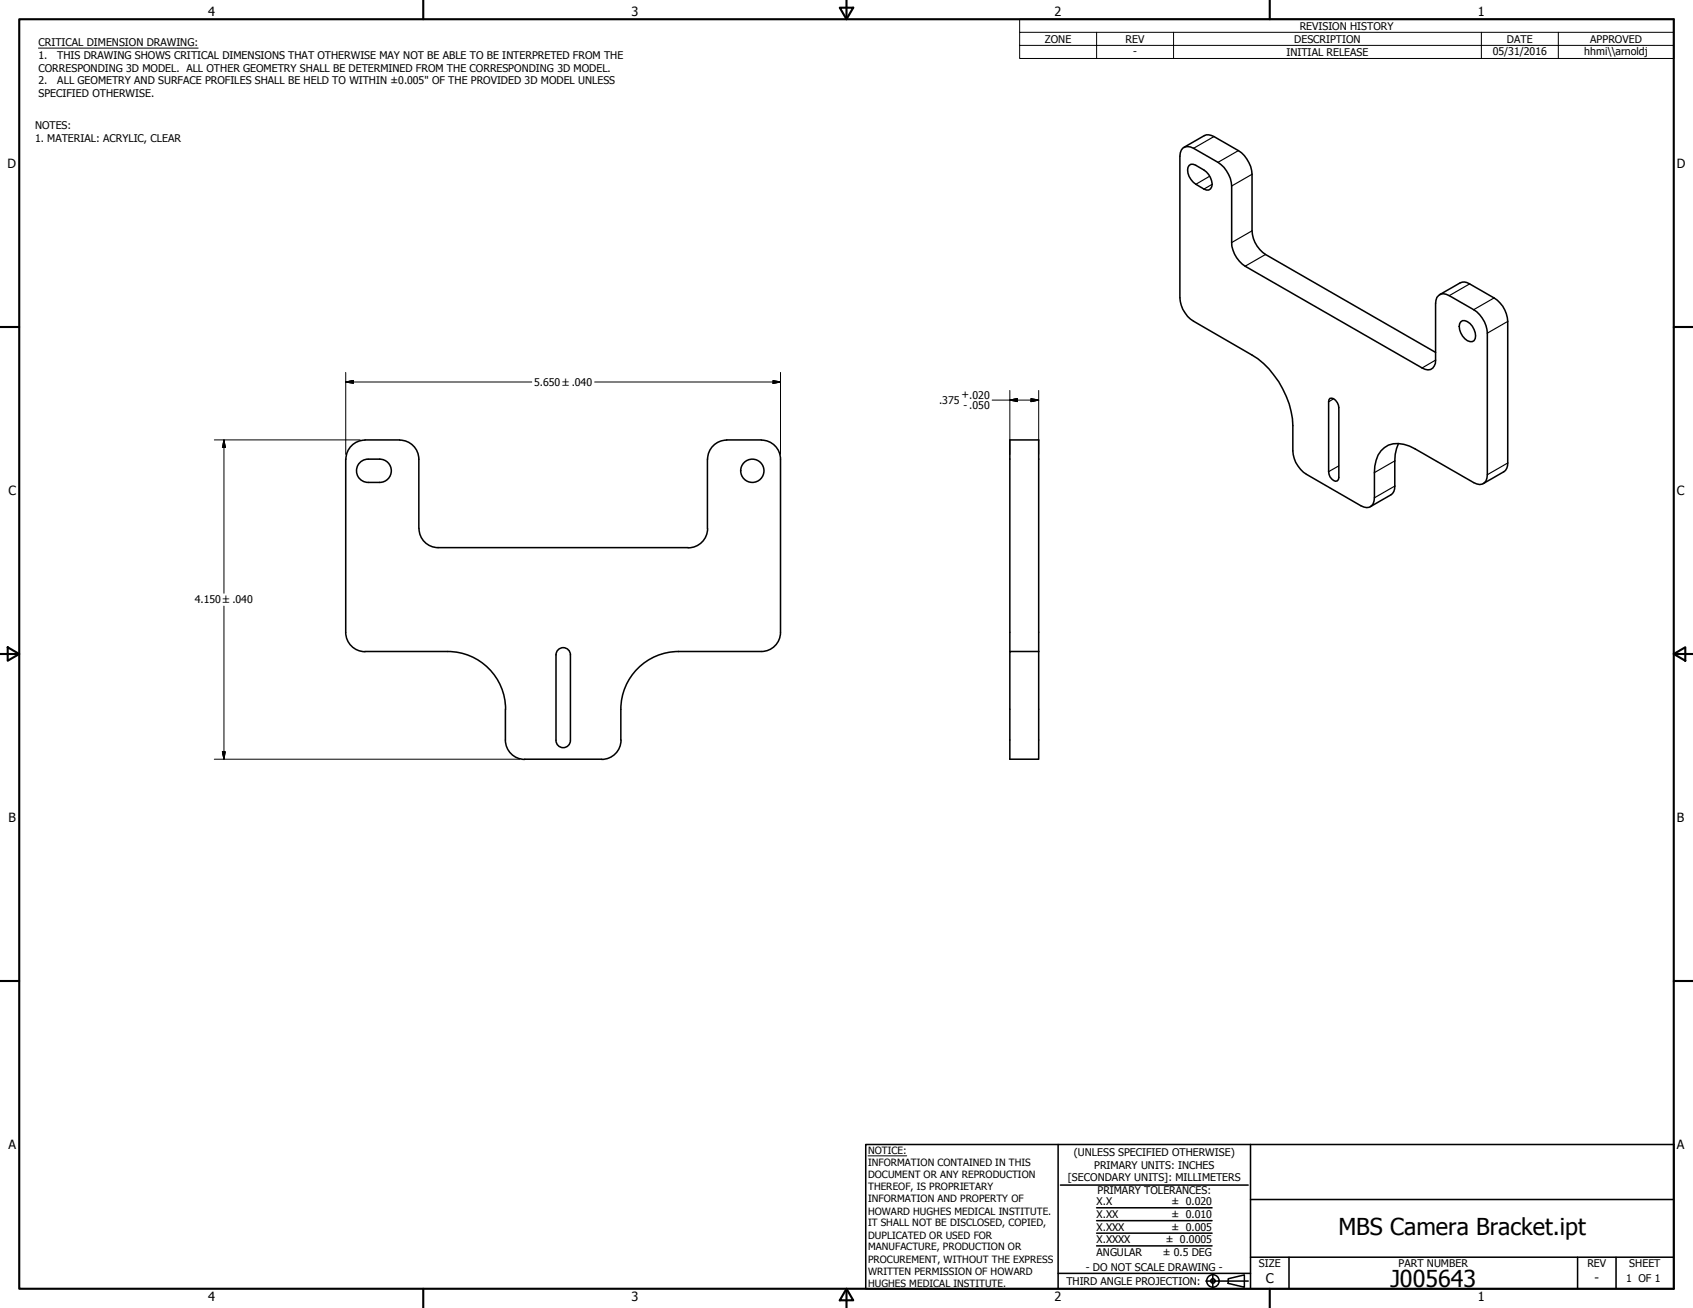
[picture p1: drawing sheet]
<svg xmlns="http://www.w3.org/2000/svg" width="559mm" height="432mm" viewBox="0 0 559 432" stroke-linecap="round" stroke-linejoin="round" font-family="sans-serif">
<defs><g id="words">
<g font-size="7.7">
<text x="441.8" y="407.7">MBS Camera Bracket.ipt</text>
<text x="458.9" y="424.8">J005643</text>
</g>
<text font-size="4.4" x="417.8" y="423.5">C</text>
<g font-size="4.2">
<text x="68.7" y="5.3">4</text>
<text x="208.4" y="5.3">3</text>
<text x="348.1" y="5.3">2</text>
<text x="487.8" y="5.3">1</text>
<text x="2.5" y="55.5">D</text>
<text x="553.5" y="55.5">D</text>
<text x="2.8" y="163.4">C</text>
<text x="553.5" y="163.4">C</text>
<text x="2.9" y="271.4">B</text>
<text x="553.5" y="271.4">B</text>
<text x="2.8" y="379.3">A</text>
<text x="553.5" y="379.3">A</text>
<text x="526.3" y="423.2">-</text>
<text x="68.7" y="429.5">4</text>
<text x="208.4" y="429.6">3</text>
<text x="348.1" y="429.6">2</text>
<text x="487.8" y="429.5">1</text>
</g>
<g font-size="3.5">
<text x="429" y="9.8">REVISION HISTORY</text>
<text x="12.7" y="15.3">CRITICAL DIMENSION DRAWING:</text>
<text x="344.9" y="14.1">ZONE</text>
<text x="371.5" y="14.1">REV</text>
<text x="427.2" y="14.1">DESCRIPTION</text>
<text x="497.4" y="14.1">DATE</text>
<text x="524.9" y="14.1">APPROVED</text>
<text x="12.7" y="19.5">1.</text>
<text x="12.7" y="23.7">CORRESPONDING 3D MODEL. ALL OTHER GEOMETRY SHALL BE DETERMINED FROM THE CORRESPONDING 3D MODEL.</text>
<text x="18.9" y="19.5">THIS DRAWING SHOWS CRITICAL DIMENSIONS THAT OTHERWISE MAY NOT BE ABLE TO BE INTERPRETED FROM THE</text>
<text x="374" y="18.3">-</text>
<text x="424.6" y="18.4">INITIAL RELEASE</text>
<text x="492.7" y="18.2">05/31/2016</text>
<text x="522.9" y="18.1">hhmi\\arnoldj</text>
<text x="12.7" y="27.8">2.</text>
<text x="18.9" y="27.8">ALL GEOMETRY AND SURFACE PROFILES SHALL BE HELD TO WITHIN ±0.005&quot; OF THE PROVIDED 3D MODEL UNLESS</text>
<text x="12.7" y="32">SPECIFIED OTHERWISE.</text>
<text x="11.6" y="42.7">NOTES:</text>
<text x="11.6" y="46.9">1. MATERIAL: ACRYLIC, CLEAR</text>
<text x="176.3" y="127.4">5.650 ±.040</text>
<text x="317.4" y="131.4">+.020</text>
<text x="309.9" y="133.3">.375</text>
<text x="318" y="134.9">- .050</text>
<text x="64.3" y="199.2">4.150 ±.040</text>
<text x="354.5" y="381.6">(UNLESS SPECIFIED OTHERWISE)</text>
<text x="352.5" y="390">[SECONDARY UNITS]: MILLIMETERS</text>
<text x="361.1" y="385.8">PRIMARY UNITS: INCHES</text>
<text x="362.3" y="394.1">PRIMARY TOLERANCES:</text>
<text x="361.9" y="397.9">X.X</text>
<text x="386.7" y="398">± 0.020</text>
<text x="361.9" y="402.1">X.XX</text>
<text x="361.9" y="406.3">X.XXX</text>
<text x="386.7" y="402.1">± 0.010</text>
<text x="386.7" y="406.3">± 0.005</text>
<text x="361.9" y="410.5">X.XXXX</text>
<text x="384.7" y="410.5">± 0.0005</text>
<text x="358.4" y="419.7">- DO NOT SCALE DRAWING -</text>
<text x="361.9" y="414.6">ANGULAR</text>
<text x="383.8" y="414.7">± 0.5 DEG</text>
<text x="415.5" y="418.4">SIZE</text>
<text x="461.6" y="418.3">PART NUMBER</text>
<text x="523.9" y="418.3">REV</text>
<text x="537.8" y="418.4">SHEET</text>
<text x="352" y="424.2">THIRD ANGLE PROJECTION:</text>
<text x="536.7" y="423.2">1 OF 1</text>
</g>
<g font-size="3.3">
<text x="286.5" y="381.1">NOTICE:</text>
<text x="286.5" y="385">INFORMATION CONTAINED IN THIS</text>
<text x="286.5" y="389">DOCUMENT OR ANY REPRODUCTION</text>
<text x="286.5" y="392.9">THEREOF, IS PROPRIETARY</text>
<text x="286.5" y="396.9">INFORMATION AND PROPERTY OF</text>
<text x="286.5" y="400.9">HOWARD HUGHES MEDICAL INSTITUTE.</text>
<text x="286.5" y="404.9">IT SHALL NOT BE DISCLOSED, COPIED,</text>
<text x="286.5" y="408.9">DUPLICATED OR USED FOR</text>
<text x="286.5" y="412.8">MANUFACTURE, PRODUCTION OR</text>
<text x="286.5" y="416.8">PROCUREMENT, WITHOUT THE EXPRESS</text>
<text x="286.5" y="420.8">WRITTEN PERMISSION OF HOWARD</text>
<text x="286.5" y="424.8">HUGHES MEDICAL INSTITUTE.</text>
</g>
</g></defs>
<!-- layer: Visible (ANSI) -->
<g fill="none" stroke="#000" stroke-width=".51">
<path d="M390.4 48.9a3.2 3.2 0 0 1 3.6 .1l8 4.6a10.2 10.2 0 0 1 4.5 7.8v18.7a9.9 9.9 0 0 0 4.5 7.8l58.4 33.6a2.7 2.7 0 0 0 3.2 .3 2.7 2.7 0 0 0 1.2-2.9v-18.7a2.77 2.77 0 0 1 1.4-2.9 2.77 2.77 0 0 1 3.1 .3l8.1 4.6a9.9 9.9 0 0 1 4.5 7.8v46.7a2.75 2.75 0 0 1-1.3 2.9 2.75 2.75 0 0 1-3.2-.3l-19.3-11.1a9.1 9.1 0 0 0-10.2-.4 9.3 9.3 0 0 0-3.3 8.2v8.3a2.75 2.75 0 0 1-1.3 3 2.75 2.75 0 0 1-3.2-.4l-17.9-10.3a9.9 9.9 0 0 1-4.5-7.8 38.1 38.1 0 0 0-1.2-15.5 30.5 30.5 0 0 0-12.2-16.1l-19.3-11.2a9.9 9.9 0 0 1-4.6-7.7v-46.7l.5-2zM392.5 54.6l.6-.4a7.7 7.7 0 0 1 7 6.6 1.71 1.71 0 0 1-.8 1.7 1.71 1.71 0 0 1-1.9-.1 8.2 8.2 0 0 1-5.3-5.2v-2zM400.7 45.1l8 4.6M413.3 57.5v18.7M417.7 84l56.1 32.3M485.1 93.7l8 4.7M482.2 106.2a2.19 2.19 0 0 1 3 .6 4.7 4.7 0 0 1 1.3 5.7 2.31 2.31 0 0 1-3-.7 4.6 4.6 0 0 1-1.3-5.6zM497.6 106.1v46.7M439 131.5a2.89 2.89 0 0 1 2.9 3.1v23.1l-.5 1.1a2.37 2.37 0 0 1-2.7-2.3l-.2-23.8zM114.1 151.6v57.1M120.5 145.2h11.4M120.5 145.3a6.3 6.3 0 0 0-6.3 6.3"/>
<path d="M121.5 151.6h3.8a3.8 3.8 0 0 1 3.9 3.8 3.8 3.8 0 0 1-3.9 3.9h-3.8a3.8 3.8 0 0 1-3.8-3.9 3.8 3.8 0 0 1 3.8-3.8M131.9 145.3a6.3 6.3 0 0 1 6.3 6.3v22.8M239.8 145.2h11.5M239.9 145.3a6.3 6.3 0 0 0-6.3 6.3l-.1 22.8a6.3 6.3 0 0 1-6.3 6.4M251.3 145.3a6.3 6.3 0 0 1 6.3 6.3v57.1M461.6 146.4l-.7 1.7a50.4 50.4 0 0 0-.6 13.3l-.7 1.5-.6 .5M138.3 174.5a6.3 6.3 0 0 0 6.3 6.3M144.6 180.8h82.5M114.1 208.8a6.4 6.4 0 0 0 6.4 6.3M120.5 215.1h27.3a19.1 19.1 0 0 1 19.1 19.1M184 214.7a2.38 2.38 0 0 1 2.7-.8 2.38 2.38 0 0 1 1.6 2.3v28.2a2.38 2.38 0 0 1-2.4 2.4 2.38 2.38 0 0 1-2.4-2.4v-28.2zM224 215.1a19.1 19.1 0 0 0-19.1 19.1"/>
<path d="M257.6 208.8a6.3 6.3 0 0 1-6.3 6.3h-27.3M333.3 215.1v-69.9h9.5v105.4h-9.5v-35.5h9.5M166.8 234.1v10.2M204.9 234.1v10.2M166.8 244.3a6.4 6.4 0 0 0 6.4 6.4M173.2 250.6h25.4M205 244.3a6.4 6.4 0 0 1-6.4 6.4"/>
<circle cx="248.3" cy="155.4" r="3.8"/>
</g>
<!-- layer: Visible Narrow (ANSI) -->
<g fill="none" stroke="#000" stroke-width=".38">
<path d="M399.3 58.2l-4.6 2.6M400.7 45.1l-6.7 3.9M408.7 49.7l-6.7 3.9M413.3 57.5l-6.8 3.9M400.1 60.8l-2.7 1.6M413.3 76.2l-6.8 3.9M417.7 84l-6.7 3.9M485.1 93.7l-6.8 3.9M493.1 98.4l-6.7 3.8M473.8 118.9l-4.4 2.6M497.6 106.1l-6.7 3.9M440.2 131.6l-1.7 1.1"/>
<path d="M441.9 153.8l-3.4 1.9M460.4 152.1l-6.8 3.9M497.6 152.8l-6.7 3.9M460.4 160.5l-6.8 3.8"/>
</g>
<path d="M400.7 45.1a3.4 3.4 0 0 0-3.2-.3l-6.7 3.8M408.7 49.7a10.2 10.2 0 0 1 4.6 7.8M413.3 76.2a9.9 9.9 0 0 0 4.4 7.8M485.1 93.7a2.96 2.96 0 0 0-3.2-.3l-6.7 3.9M493.1 98.4a9.5 9.5 0 0 1 4.5 7.7M497.6 152.8a3.1 3.1 0 0 1-1.3 3l-6.7 3.8M459 163.4l-6.7 3.9" fill="none" stroke="#000" stroke-width=".51"/>
<!-- layer: Border (ANSI) -->
<g fill="none" stroke="#000" stroke-width=".7">
<path d="M6.3 6.3h546.1v419.1h-546.1zM139.7 0v6.3M277.2 2.5h4.4l-2.2 3.8zM279.4 0v6.3M419.1 0v6.3M0 107.9h6.3M552.4 107.9h6.4M0 215.9h6.3M2.5 213.7l3.8 2.2-3.8 2.2zM552.4 215.9l3.9-2.2v4.4zM552.4 215.9h6.4M0 323.8h6.3"/>
<path d="M552.4 323.8h6.4M139.7 425.4v6.4M279.4 425.4l2.2 3.9h-4.4zM279.4 425.4v6.4M419.1 425.4v6.4"/>
</g>
<!-- layer: Title (ANSI) -->
<g fill="none" stroke="#000" stroke-width=".51">
<path d="M285.8 377.8h266.6v47.6h-266.6zM349.2 377.8v47.6M412.7 377.8v47.6M350 391.2h62M361.9 398.7h38.1M412.7 396h139.7M361.9 411.3h38.1M361.9 407.1h38.1M361.9 403h38.1M412.7 415h139.7M425.4 415v10.4M520.7 415v10.4"/>
<path d="M533.4 415v10.4M349.2 420.4h63.5M398 422.9h14M400.3 420.6v4.6M405.4 422.1l5.3-1.2v4l-5.3-1.2z"/>
<circle cx="400.3" cy="422.9" r="2.06"/>
<circle cx="400.3" cy="422.9" r=".73"/>
</g>
<path d="M286.5 381.6h12.8" fill="none" stroke="#000" stroke-width=".33"/>
<!-- layer: Symbol (ANSI) -->
<path d="M12.7 15.9h52.7M336.5 10.7v-4.4h215.9v4.4M336.5 15h215.9M361.9 10.7v8.6M387.3 10.7v8.6M488.9 10.7v8.6M514.3 10.7v8.6M552.4 10.7h-215.9v4.3M552.4 10.7v8.6h-215.9v-4.3" fill="none" stroke="#000" stroke-width=".33"/>
<!-- layer: Dimension (ANSI) -->
<g fill="none" stroke="#000" stroke-width=".33">
<path d="M114.1 126.1l2.5-.5v1zM114.1 126.1h61.4M114.1 122.9v27.1M196.3 126.1h61.3M255.1 125.6l2.5 .5-2.5 .5zM257.6 122.9v27.1M327.5 132.1h15.3M333.3 132.1l2.5-.5v1zM333.3 128.9v21.1M340.3 131.6l2.5 .5-2.5 .5zM342.8 128.9v21.1M70.7 145.2h48.2"/>
<path d="M73.9 145.2l.5 2.5h-1zM73.9 145.2v50.6M73.9 200.1v50.5M70.7 250.6h100.9M73.4 248.2h1l-.5 2.4z"/>
</g>
<path d="M114.1 126.1l2.5-.5zM114.1 126.1l2.5-.5v1zM255.1 126.6l2.5-.5zM255.1 125.6l2.5 .5-2.5 .5zM333.3 132.1l2.5-.5zM333.3 132.1l2.5-.5v1zM340.3 132.6l2.5-.5zM340.3 131.6l2.5 .5-2.5 .5zM73.9 145.2l.5 2.5zM73.9 145.2l.5 2.5h-1zM73.4 248.2l.5 2.4zM73.4 248.2h1l-.5 2.4z" fill="#000" stroke="#000" stroke-width=".33"/>
<use href="#words"/>
</svg>
